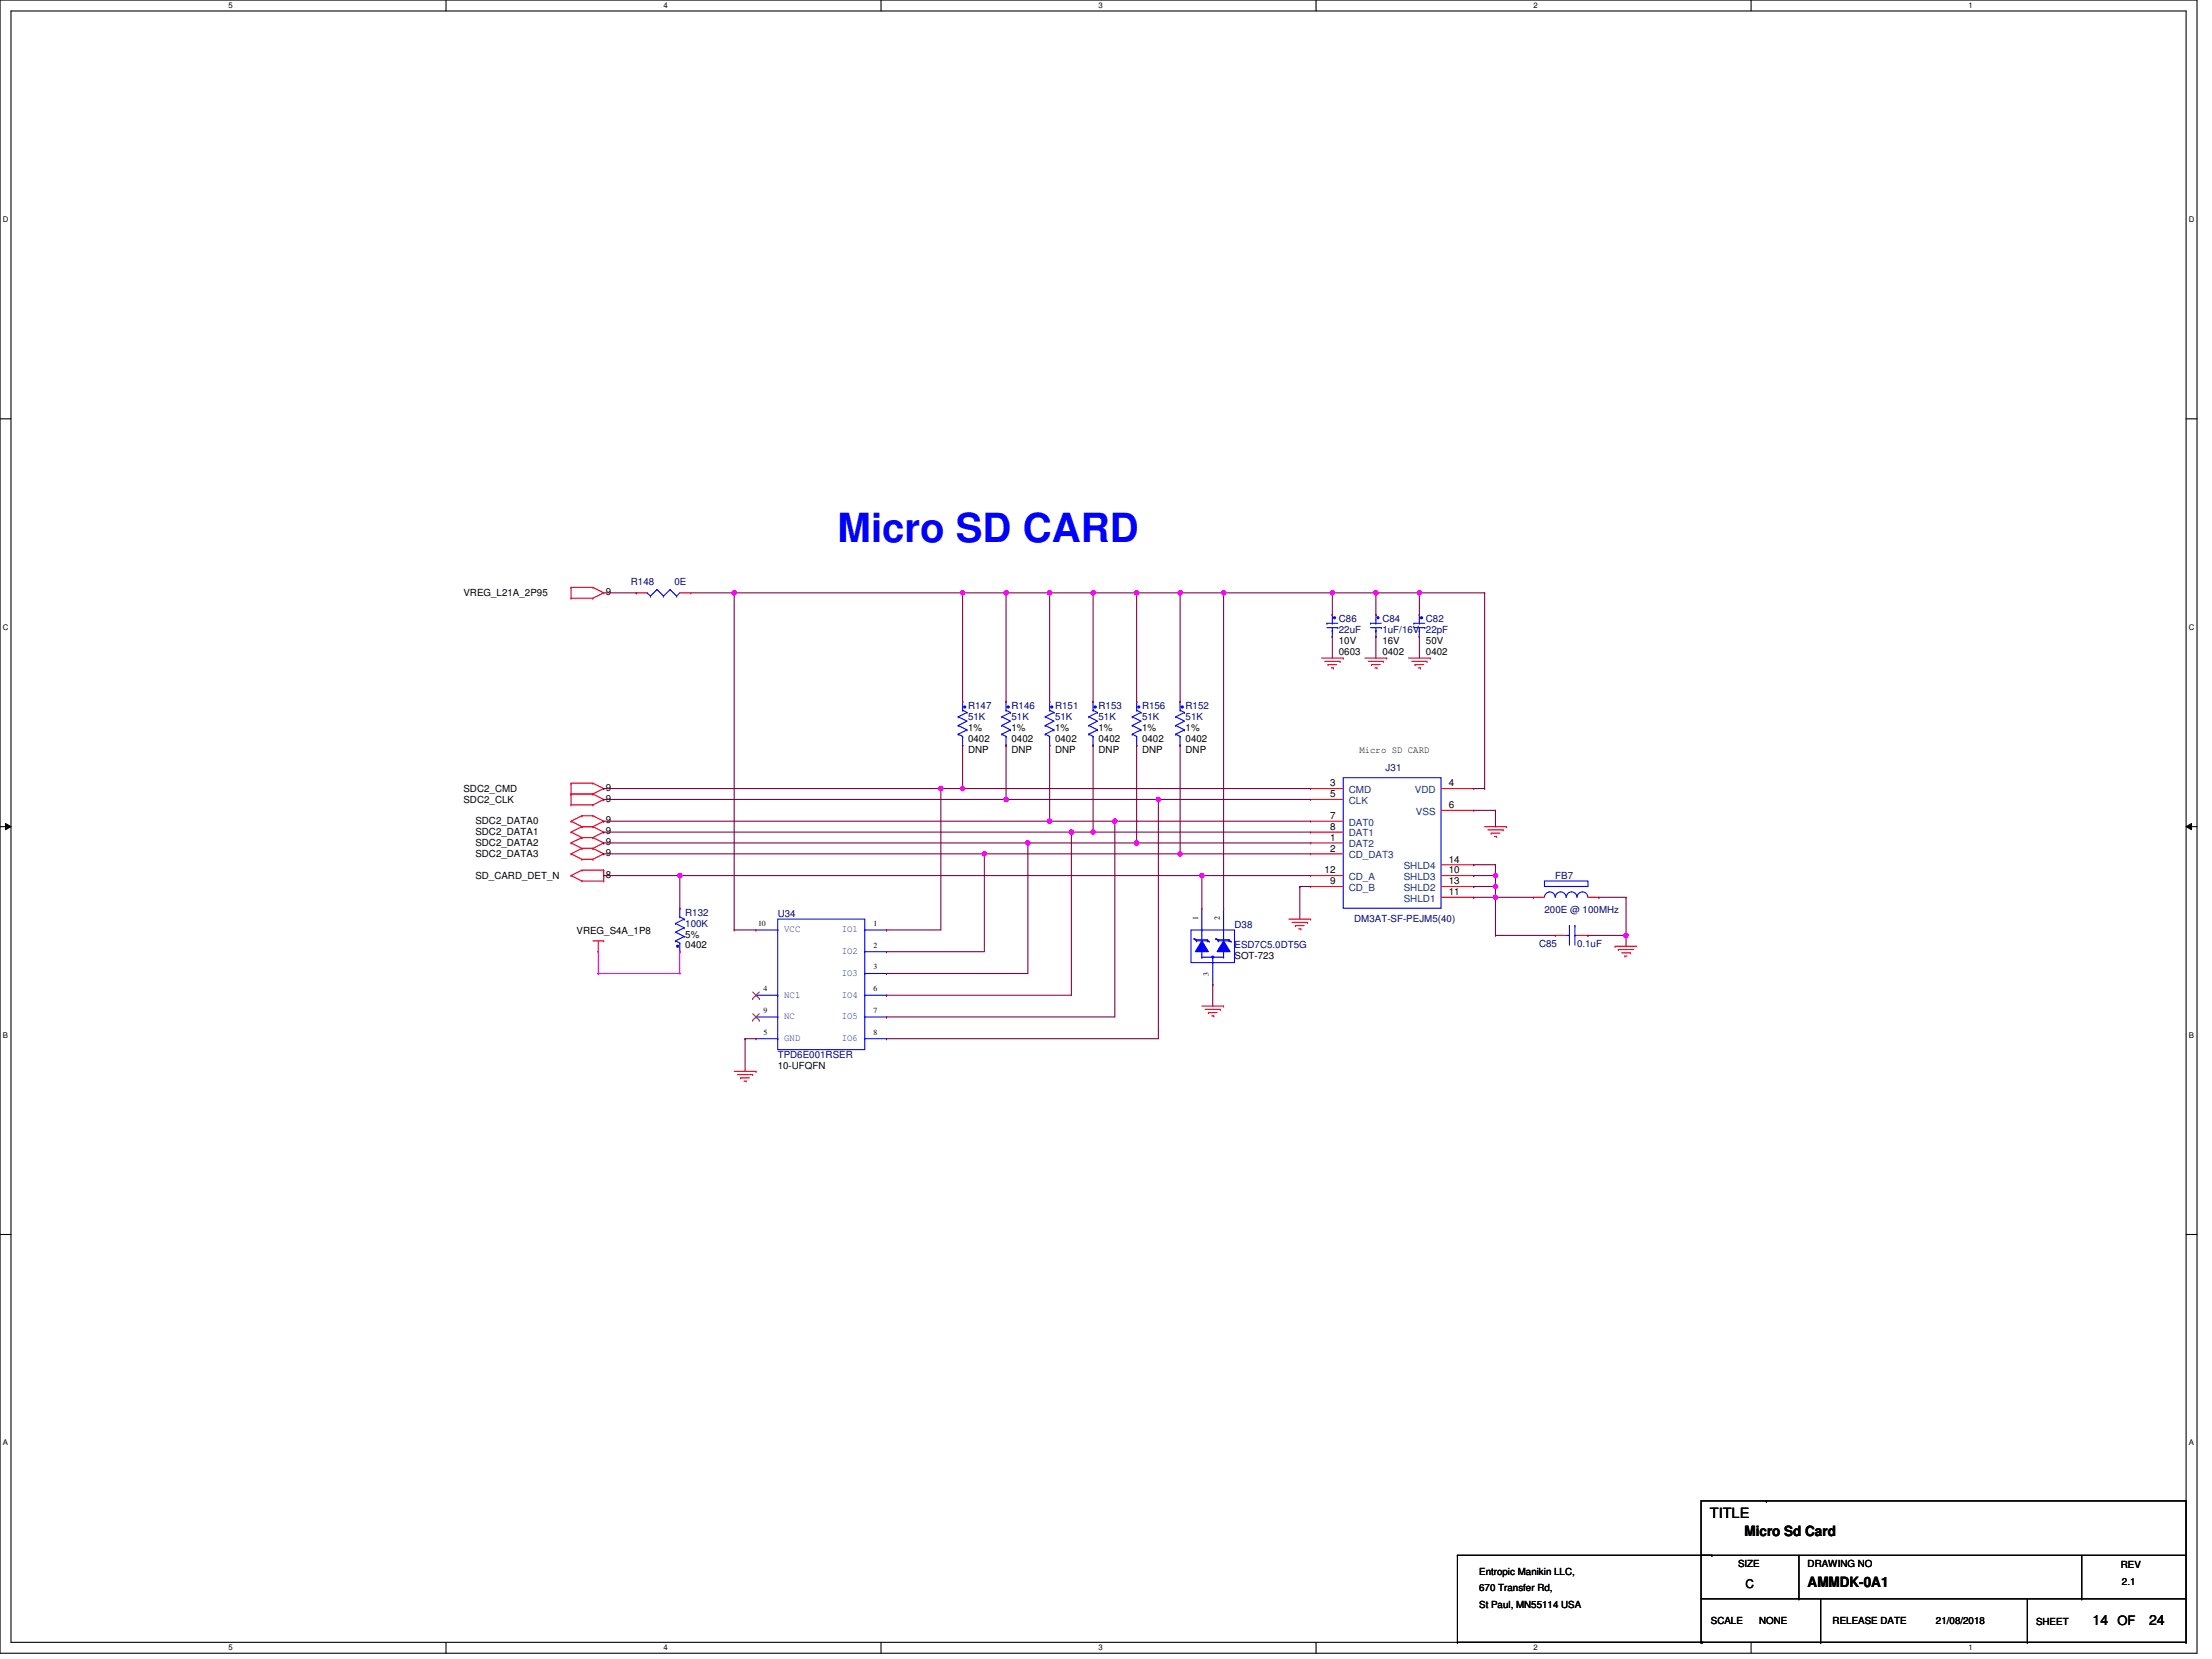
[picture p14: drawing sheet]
<svg xmlns="http://www.w3.org/2000/svg" width="610mm" height="457mm" viewBox="0 0 610 457" stroke-linecap="round" stroke-linejoin="round" font-family="sans-serif">
<defs><g id="words">
<text font-size="11.1" fill="#00f" x="230.8" y="149.4">Micro SD CARD</text>
<g font-size="3.9">
<text x="471.2" y="418.3">TITLE</text>
<text x="480.8" y="423.2">Micro Sd Card</text>
<text x="498.2" y="437.3">AMMDK-0A1</text>
<text x="576.7" y="447.7">14</text>
<text x="592.3" y="447.7">24</text>
</g>
<text font-size="3.6" x="583.6" y="447.7">OF</text>
<text font-size="3.3" x="481.1" y="437.6">C</text>
<g font-size="2.7" fill="#000080">
<text x="173.9" y="161.3">R148</text>
<text x="185.9" y="161.3">0E</text>
<text x="369" y="171.5">C86</text>
<text x="381" y="171.5">C84</text>
<text x="393" y="171.5">C82</text>
<text x="369" y="174.5">22uF</text>
<text x="381" y="174.5">1uF/16V 22pF</text>
<text x="266.8" y="195.4">R147</text>
<text x="278.8" y="195.4">R146</text>
<text x="290.8" y="195.4">R151</text>
<text x="302.7" y="195.4">R153</text>
<text x="314.7" y="195.4">R156</text>
<text x="326.7" y="195.4">R152</text>
<text x="266.8" y="198.4">51K</text>
<text x="278.8" y="198.4">51K</text>
<text x="290.8" y="198.4">51K</text>
<text x="302.7" y="198.4">51K</text>
<text x="314.7" y="198.4">51K</text>
<text x="326.7" y="198.4">51K</text>
<text x="381.9" y="212.5">J31</text>
<text x="428.6" y="242.2">FB7</text>
<text x="425.6" y="251.5">200E @ 100MHz</text>
<text x="188.8" y="252.4">R132</text>
<text x="188.8" y="255.4">100K</text>
<text x="214.3" y="252.7">U34</text>
<text x="340.2" y="255.7">D38</text>
<text x="373.2" y="254.2">DM3AT-SF-PEJM5(40)</text>
<text x="340.2" y="261.4">ESD7C5.0DT5G</text>
<text x="424.1" y="261.1">C85</text>
<text x="434.6" y="261.1">0.1uF</text>
<text x="214.3" y="291.7">TPD6E001RSER</text>
</g>
<g font-size="2.7">
<text x="127.7" y="164.3">VREG_L21A_2P95</text>
<text x="167" y="164">9</text>
<text x="369" y="177.5">10V</text>
<text x="381" y="177.5">16V</text>
<text x="393" y="177.5">50V</text>
<text x="369" y="180.4">0603</text>
<text x="381" y="180.4">0402</text>
<text x="393" y="180.4">0402</text>
<text x="266.8" y="201.4">1%</text>
<text x="278.8" y="201.4">1%</text>
<text x="290.8" y="201.4">1%</text>
<text x="302.7" y="201.4">1%</text>
<text x="314.7" y="201.4">1%</text>
<text x="326.7" y="201.4">1%</text>
<text x="266.8" y="204.4">0402</text>
<text x="266.8" y="207.4">DNP</text>
<text x="278.8" y="204.4">0402</text>
<text x="278.8" y="207.4">DNP</text>
<text x="290.8" y="204.4">0402</text>
<text x="290.8" y="207.4">DNP</text>
<text x="302.7" y="204.4">0402</text>
<text x="302.7" y="207.4">DNP</text>
<text x="314.7" y="204.4">0402</text>
<text x="314.7" y="207.4">DNP</text>
<text x="326.7" y="204.4">0402</text>
<text x="326.7" y="207.4">DNP</text>
<text x="374.7" y="207.5">Micro SD CARD</text>
<text x="127.7" y="218.2">SDC2_CMD</text>
<text x="127.7" y="221.2">SDC2_CLK</text>
<text x="167" y="217.9">9</text>
<text x="167" y="220.9">9</text>
<text x="366.6" y="216.7">3</text>
<text x="366.6" y="219.7">5</text>
<text x="399.2" y="216.7">4</text>
<text x="131" y="227.2">SDC2_DATA0</text>
<text x="167" y="226.9">9</text>
<text x="366.6" y="225.7">7</text>
<text x="399.2" y="222.7">6</text>
<text x="131" y="233.2">SDC2_DATA2</text>
<text x="131" y="230.2">SDC2_DATA1</text>
<text x="167" y="232.9">9</text>
<text x="167" y="229.9">9</text>
<text x="366.6" y="228.7">8</text>
<text x="366.6" y="231.7">1</text>
<text x="131" y="236.2">SDC2_DATA3</text>
<text x="167" y="235.9">9</text>
<text x="366.6" y="234.7">2</text>
<text x="399.2" y="237.7">14</text>
<text x="131" y="242.2">SD_CARD_DET_N</text>
<text x="167" y="241.9">8</text>
<text x="365" y="240.7">12</text>
<text x="366.6" y="243.7">9</text>
<text x="399.2" y="243.7">13</text>
<text x="399.2" y="240.7">10</text>
<text x="399.2" y="246.7">11</text>
<text x="158.9" y="257.5">VREG_S4A_1P8</text>
<text x="188.8" y="258.4">5%</text>
<text x="188.8" y="261.4">0402</text>
<text x="340.2" y="264.4">SOT-723</text>
<text x="214.3" y="294.6">10-UFQFN</text>
<text x="479" y="431.9">SIZE</text>
<text x="498.2" y="431.9">DRAWING NO</text>
<text x="407.6" y="434">Entropic Manikin LLC,</text>
<text x="584.5" y="432.2">REV</text>
<text x="584.8" y="436.7">2.1</text>
<text x="407.6" y="438.5">670 Transfer Rd,</text>
<text x="407.6" y="443">St Paul, MN55114 USA</text>
<text x="471.5" y="447.5">SCALE</text>
<text x="484.8" y="447.5">NONE</text>
<text x="505.1" y="447.5">RELEASE DATE</text>
<text x="533.5" y="447.5">21/08/2018</text>
<text x="561.1" y="447.8">SHEET</text>
</g>
<g font-size="2.7" fill="#004080">
<text x="371.7" y="218.5">CMD</text>
<text x="371.7" y="221.5">CLK</text>
<text x="389.9" y="218.5">VDD</text>
<text x="371.7" y="227.5">DAT0</text>
<text x="390.2" y="224.5">VSS</text>
<text x="371.7" y="230.5">DAT1</text>
<text x="371.7" y="233.5">DAT2</text>
<text x="371.7" y="236.5">CD_DAT3</text>
<text x="386.8" y="239.5">SHLD4</text>
<text x="371.7" y="242.5">CD_A</text>
<text x="371.7" y="245.5">CD_B</text>
<text x="386.8" y="245.5">SHLD2</text>
<text x="386.8" y="242.5">SHLD3</text>
<text x="386.8" y="248.5">SHLD1</text>
<text x="216.1" y="256.9">VCC</text>
<text x="232" y="256.9">IO1</text>
<text x="232" y="263">IO2</text>
<text x="232" y="268.9">IO3</text>
<text x="216.1" y="274.9">NC1</text>
<text x="232" y="274.9">IO4</text>
<text x="216.1" y="280.9">NC</text>
<text x="232" y="280.9">IO5</text>
<text x="216.1" y="286.9">GND</text>
<text x="232" y="286.9">IO6</text>
</g>
<g font-size="2.2">
<text x="208.9" y="255.2">10</text>
<text x="240.7" y="255.2">1</text>
<text x="330.2" y="253.6" transform="rotate(-90 330.2 253.6)">1</text>
<text x="336.2" y="253.6" transform="rotate(-90 336.2 253.6)">2</text>
<text x="240.7" y="261.2">2</text>
<text x="240.7" y="267.1">3</text>
<text x="333.2" y="268.9" transform="rotate(-90 333.2 268.9)">3</text>
<text x="210.4" y="273.1">4</text>
<text x="240.7" y="273.1">6</text>
<text x="210.4" y="279.1">9</text>
<text x="240.7" y="279.1">7</text>
<text x="210.4" y="285.1">5</text>
<text x="240.7" y="285.1">8</text>
</g>
<g font-size="2.1">
<text x="63" y="2.3">5</text>
<text x="182.9" y="2.3">4</text>
<text x="302.7" y="2.3">3</text>
<text x="422.6" y="2.3">2</text>
<text x="542.5" y="2.3">1</text>
<text x=".8" y="61.2">D</text>
<text x="603.2" y="61.2">D</text>
<text x=".8" y="173.5">C</text>
<text x="603.2" y="173.5">C</text>
<text x=".8" y="285.9">B</text>
<text x="603.2" y="285.9">B</text>
<text x=".8" y="398.3">A</text>
<text x="603.2" y="398.3">A</text>
<text x="63" y="454.8">5</text>
<text x="182.9" y="454.8">4</text>
<text x="302.7" y="454.8">3</text>
<text x="422.6" y="454.8">2</text>
<text x="542.5" y="454.8">1</text>
</g>
</g></defs>
<path d="M0 0h605.5v455.6h-605.5zM3 3h599.5v449.6h-599.5z" fill="none" stroke="#000" stroke-width=".3"/>
<g fill="#fff">
<path d="M63 .3h1.2v2.4h-1.2z"/>
<path d="M63 452.9h1.2v2.4h-1.2z"/>
</g>
<path d="M122.9 0v3M122.9 452.6v3" fill="none" stroke="#000" stroke-width=".3"/>
<g fill="#fff">
<path d="M182.9 .3h1.1v2.4h-1.1z"/>
<path d="M182.9 452.9h1.1v2.4h-1.1z"/>
</g>
<path d="M242.8 0v3M242.8 452.6v3" fill="none" stroke="#000" stroke-width=".3"/>
<g fill="#fff">
<path d="M302.7 .3h1.2v2.4h-1.2z"/>
<path d="M302.7 452.9h1.2v2.4h-1.2z"/>
</g>
<path d="M362.7 0v3M362.7 452.6v3" fill="none" stroke="#000" stroke-width=".3"/>
<g fill="#fff">
<path d="M422.6 .3h1.2v2.4h-1.2z"/>
<path d="M422.6 452.9h1.2v2.4h-1.2z"/>
</g>
<path d="M482.6 0v3M482.6 452.6v3" fill="none" stroke="#000" stroke-width=".3"/>
<g fill="#fff">
<path d="M542.5 .3h1.2v2.4h-1.2z"/>
<path d="M542.5 452.9h1.2v2.4h-1.2z"/>
<path d="M.8 59.2h1.5v2.4h-1.5z"/>
<path d="M603.2 59.2h1.6v2.4h-1.6z"/>
<path d="M.8 171.6h1.5v2.4h-1.5z"/>
<path d="M603.2 171.6h1.6v2.4h-1.6z"/>
</g>
<path d="M0 115.4h3M602.5 115.4h3" fill="none" stroke="#000" stroke-width=".3"/>
<g fill="#fff">
<path d="M.8 284h1.4v2.4h-1.4z"/>
<path d="M603.2 284h1.4v2.4h-1.4z"/>
</g>
<path d="M0 227.8h3M602.5 227.8h3" fill="none" stroke="#000" stroke-width=".3"/>
<path d="M1.5 226.9l1.5 .9-1.5 .9zM602.5 227.8l1.5-.9v1.8z" fill="#000"/>
<path d="M1.5 226.9l1.5 .9-1.5 .9zM602.5 227.8l1.5-.9v1.8z" fill="none" stroke="#000" stroke-width=".28"/>
<g fill="#fff">
<path d="M.7 396.4h1.5v2.4h-1.5z"/>
<path d="M603.2 396.4h1.4v2.4h-1.4z"/>
</g>
<g fill="none" stroke="#000" stroke-width=".3">
<path d="M0 340.2h3M602.5 340.2h3M486.8 413.6h.1M401.7 428.6h.1M401.7 428.6h200.8M401.7 428.6v24M471.8 428.6h.1M495.8 428.6v12M573.7 428.6v12M602.5 428.6h.1M401.7 452.6h.1M401.7 452.6h200.8"/>
<path d="M468.8 452.6h.1M468.8 452.6v-39h133.7v39M468.8 440.6h133.7M469.1 452.6h.1M495.8 440.6h.1M501.8 452.6h.1M501.8 440.6v12M558.7 452.6h.1M558.7 440.6v12M573.7 440.6h.1M602.5 440.6h.1M602.5 452.6h.1"/>
</g>
<g fill="none" stroke="#f00" stroke-width=".3">
<path d="M157.4 164.9h.1M157.4 161.9h.1M157.4 161.9v3M157.4 161.9h6M157.4 164.9h6M163.4 161.9h.1M163.4 164.9h.1M163.4 161.9l3 1.5M166.4 163.4h.1M166.4 163.4l-3 1.5M364.2 181.4h6M365.1 182.3h4.2"/>
<path d="M366 183.2h.1M366 183.2h2.4M366.9 184.1h.6M367.5 184.1h.1M369.3 182.3h.1M370.2 181.4h.1M376.2 181.4h6M377.1 182.3h4.2M378 183.2h.1M378 183.2h2.4M378.9 184.1h.6M379.5 184.1h.1"/>
<path d="M381.3 182.3h.1M382.2 181.4h.1M388.2 181.4h6M389.1 182.3h4.2M390 183.2h.1M390 183.2h2.4M390.9 184.1h.6M391.5 184.1h.1M393.3 182.3h.1M394.2 181.4h.1M157.4 218.8h.1M157.4 215.8h.1"/>
<path d="M157.4 215.8h6M157.4 218.8h6M157.4 215.8v6M163.4 215.8h.1M163.4 218.8h.1M163.4 215.8l3 1.5M163.4 218.8l3 1.5M166.4 217.3h.1M166.4 217.3l-3 1.5M157.4 232.3h.1M157.4 235.3h.1M157.4 221.8h.1"/>
<path d="M157.4 226.3h.1M157.4 229.3h.1M157.4 232.3l3 1.5M157.4 235.3l3 1.5M157.4 221.8h6M157.4 226.3l3 1.5M157.4 229.3l3 1.5M160.4 230.8h.1M160.4 233.8h.1M160.4 236.8h.1M160.4 224.8h.1M160.4 227.8h.1"/>
<path d="M160.4 239.8h.1M160.4 230.8l-3 1.5M160.4 230.8h3M160.4 233.8h3M160.4 233.8l-3 1.5M160.4 236.8h3M160.4 224.8l-3 1.5M160.4 224.8h3M160.4 227.8h3M160.4 227.8l-3 1.5M160.4 239.8l-3 1.5M160.4 239.8h6"/>
<path d="M163.4 230.8h.1M163.4 233.8h.1M163.4 236.8h.1M163.4 221.8h.1M163.4 224.8h.1M163.4 227.8h.1M163.4 230.8l3 1.5M163.4 233.8l3 1.5M163.4 224.8l3 1.5M163.4 227.8l3 1.5M166.4 232.3h.1M166.4 235.3h.1"/>
<path d="M166.4 220.3h.1M166.4 226.3h.1M166.4 229.3h.1M166.4 239.8h.1M166.4 232.3l-3 1.5M166.4 235.3l-3 1.5M166.4 220.3l-3 1.5M166.4 226.3l-3 1.5M166.4 229.3l-3 1.5M166.4 239.8v3M409.1 227.8h6M410 228.7h4.3"/>
<path d="M410.9 229.6h.1M410.9 229.6h2.4M411.8 230.5h.7M412.5 230.5h.1M414.3 228.7h.1M415.1 227.8h.1M157.4 241.3h.1M157.4 241.3l3 1.5M160.4 242.8h.1M160.4 242.8h6M163.4 259.3h3M164.9 259.3v3"/>
<path d="M166.4 242.8h.1M166.4 259.3h.1M355.2 253.3h6M356.1 254.2h4.2M357 255.1h.1M357 255.1h2.4M357.9 256h.6M358.5 256h.1M360.3 254.2h.1M361.2 253.3h.1M164.9 262.3h.1M331.2 277.3h6"/>
<path d="M332.1 278.2h4.2M333 279.1h.1M333 279.1h2.4M333.9 280h.6M334.5 280h.1M336.3 278.2h.1M337.2 277.3h.1M445.1 260.8h.1M445.1 260.8h6M446 261.7h.1M446 261.7h4.2M446.9 262.6h2.4"/>
<path d="M447.8 263.5h.1M447.8 263.5h.6M449.3 262.6h.1M202.3 295.3h6M203.2 296.1h4.2M204.1 297.1h.1M204.1 297.1h2.4M205 297.9h.6M205.6 297.9h.1M207.4 296.1h.1M208.3 295.3h.1"/>
</g>
<g fill="none" stroke="#00f" stroke-width=".3">
<path d="M264.1 199.9h.1M264.1 197.5h.1M264.1 199.9l2.4 1.2M264.1 197.5l2.4 1.2-2.4 1.2M265.3 193.4h.1M265.3 195.7h.1M265.3 193.4v2.3M265.3 195.7l1.2 .6M266.5 196.3h.1M266.5 196.3l-2.4 1.2M264.1 202.3h.1M264.1 202.3l1.2 .6"/>
<path d="M265.3 205.3h.1M265.3 202.9h.1M265.3 202.9v2.4M266.5 201.1h.1M266.5 201.1l-2.4 1.2"/>
</g>
<circle cx="265.9" cy="194.8" r=".29" fill="#00f"/>
<g fill="none" stroke="#00f" stroke-width=".3">
<path d="M178.4 163.4h.1M178.4 163.4l.9 .9M179.3 164.3h.1M181.1 162.5h.1M181.1 162.5l1.8 1.8M181.1 162.5l-1.8 1.8M182.9 164.3h.1M184.7 162.5h.1M184.7 162.5l1.8 1.8M184.7 162.5l-1.8 1.8M186.5 164.3h.1M187.3 163.4l-.8 .9"/>
<path d="M377.7 171.8h.1M377.7 171.8h3M377.7 173h3M379.2 169.4h.1M379.2 175.4h.1M379.2 173.9h.1M379.2 171.8h.1M379.2 169.4v2.4M379.2 173v2.4M380.7 173h.1"/>
<circle cx="265.9" cy="194.8" r=".29"/>
</g>
<path d="M175.4 163.4h.1M175.4 163.4h3M187.3 163.4h3.1M190.4 163.4h.1M265.3 193.4h.1M265.3 205.3h.1" fill="none" stroke="#f00" stroke-width=".3"/>
<circle cx="379.8" cy="170.3" r=".29" fill="#00f"/>
<g fill="none" stroke="#00f" stroke-width=".3">
<path d="M300.1 199.9h.1M300.1 197.5h.1M300.1 199.9l2.3 1.2M300.1 197.5l2.3 1.2-2.3 1.2M301.2 193.4h.1M301.2 195.7h.1M301.2 193.4v2.3M301.2 195.7l1.2 .6M302.4 196.3h.1M302.4 196.3l-2.3 1.2M300.1 202.3h.1M300.1 202.3l1.1 .6"/>
<path d="M301.2 205.3h.1M301.2 202.9h.1M301.2 202.9v2.4M302.4 201.1h.1M302.4 201.1l-2.3 1.2M425.6 242.8h12v1.5h-12zM425.6 247.3a1.48 1.48 0 0 1 1.5-1.5 1.48 1.48 0 0 1 1.5 1.5 1.5 1.5 0 0 1 1.5-1.5 1.5 1.5 0 0 1 1.5 1.5 1.49 1.49 0 0 1 1.5-1.5 1.49 1.49 0 0 1 1.5 1.5 1.5 1.5 0 0 1 1.5-1.5 1.5 1.5 0 0 1 1.5 1.5M431.6 257.8h.9M432.5 255.1h.1M432.5 257.8h.1M432.5 255.1v5.4M434 257.8h.1"/>
<path d="M434 255.1h.1M434 257.8h.6M434 255.1v5.4"/>
<circle cx="379.8" cy="170.3" r=".29"/>
</g>
<path d="M379.2 169.4h.1M379.2 175.4h.1M422.6 247.3h.1M422.6 247.3h3M428.6 257.8h.1M428.6 257.8h3M434.6 257.8h3M437.6 257.8h.1M437.6 247.3h3M440.6 247.3h.1" fill="none" stroke="#f00" stroke-width=".3"/>
<circle cx="301.8" cy="194.8" r=".3" fill="#00f"/>
<g fill="none" stroke="#00f" stroke-width=".3">
<path d="M324 199.9h.1M324 197.5h.1M324 199.9l2.4 1.2M324 197.5l2.4 1.2-2.4 1.2M325.2 193.4h.1M325.2 195.7h.1M325.2 193.4v2.3M325.2 195.7l1.2 .6M326.4 196.3h.1M326.4 196.3l-2.4 1.2M324 202.3h.1M324 202.3l1.2 .6"/>
<path d="M325.2 205.3h.1M325.2 202.9h.1M325.2 202.9v2.4M326.4 201.1h.1M326.4 201.1l-2.4 1.2"/>
<circle cx="301.8" cy="194.8" r=".3"/>
</g>
<path d="M301.2 193.4h.1M301.2 205.3h.1" fill="none" stroke="#f00" stroke-width=".3"/>
<circle cx="325.8" cy="194.8" r=".29" fill="#00f"/>
<g fill="none" stroke="#00f" stroke-width=".3">
<path d="M208.3 256.3h6M214.3 253.3h24v36h-24zM214.3 256.3h.1M238.3 256.3h.1M238.3 256.3h6M328.2 256.3h12v9h-12zM329.1 258.7h.1M329.1 258.7l.6 .6M329.1 258.7l.6 .3M329.7 259h.1M329.7 259.3h.1M329.7 259h3"/>
<path d="M329.7 259.3h3M331.2 256.3h.1M331.2 259.3h.1M331.2 250.3v9M332.7 259.3h.1M332.7 259h.1M332.7 259l.6 .6-.6-.3M335.1 258.7h.1M335.1 258.7l.6 .6M335.1 258.7l.6 .3M335.7 259h.1M335.7 259.3h.1"/>
<path d="M335.7 259h3M335.7 259.3h3M337.2 256.3h.1M337.2 259.3h.1M337.2 250.3v9M338.7 259.3h.1M338.7 259h.1M338.7 259l.6 .6-.6-.3M208.3 274.3h6M214.3 274.3h.1M238.3 262.3h.1M238.3 268.3h.1"/>
<path d="M238.3 274.3h.1M238.3 262.3h6M238.3 268.3h6M238.3 274.3h6M331.2 263.8h.1M331.2 262.3v1.5M331.2 263.8h6M334.2 265.3h.1M334.2 263.8h.1M334.2 263.8v7.5M337.2 263.8h.1M337.2 262.3v1.5"/>
<path d="M208.3 280.3h6M208.3 286.3h6M214.3 280.3h.1M214.3 286.3h.1M238.3 280.3h.1M238.3 286.3h.1M238.3 280.3h6M238.3 286.3h6"/>
<circle cx="325.8" cy="194.8" r=".29"/>
</g>
<path d="M325.2 193.4h.1M325.2 205.3h.1M208.3 256.3h.1M244.3 256.3h.1M208.3 274.3h.1M244.3 262.3h.1M244.3 268.3h.1M244.3 274.3h.1M208.3 280.3h.1M208.3 286.3h.1M244.3 280.3h.1M244.3 286.3h.1" fill="none" stroke="#f00" stroke-width=".3"/>
<path d="M207.4 275.2h.1M207.5 279.4l1.8 1.8M207.5 273.4l1.8 1.8M209.2 279.4l-1.8 1.8M209.2 273.4l-1.8 1.8M209.3 275.2h.1M207.4 281.2h.1M209.3 281.2h.1" fill="none" stroke="#804000" stroke-width=".28"/>
<circle cx="334.2" cy="263.8" r=".29" fill="#00f"/>
<circle cx="334.2" cy="263.8" r=".29" fill="none" stroke="#00f" stroke-width=".3"/>
<path d="M331.2 259.3l1.8 3h-3.6z" fill-rule="evenodd" fill="#00f"/>
<path d="M331.2 259.3l1.8 3h-3.6z" fill="none" stroke="#00f" stroke-width=".3"/>
<path d="M337.2 259.3l1.8 3h-3.6z" fill-rule="evenodd" fill="#00f"/>
<path d="M365.7 171.8h.1M365.7 171.8h3M365.7 173h3M367.2 169.4h.1M367.2 175.4h.1M367.2 173.9h.1M367.2 171.8h.1M367.2 169.4v2.4M367.2 173v2.4M368.7 173h.1M337.2 259.3l1.8 3h-3.6z" fill="none" stroke="#00f" stroke-width=".3"/>
<path d="M331.2 250.3h.1M337.2 250.3h.1M334.2 271.3h.1" fill="none" stroke="#f00" stroke-width=".3"/>
<circle cx="367.8" cy="170.3" r=".29" fill="#00f"/>
<g fill="none" stroke="#00f" stroke-width=".3">
<path d="M312 199.9h.1M312 197.5h.1M312 199.9l2.4 1.2M312 197.5l2.4 1.2-2.4 1.2M313.2 193.4h.1M313.2 195.7h.1M313.2 193.4v2.3M313.2 195.7l1.2 .6M314.4 196.3h.1M314.4 196.3l-2.4 1.2M312 202.3h.1M312 202.3l1.2 .6"/>
<path d="M313.2 205.3h.1M313.2 202.9h.1M313.2 202.9v2.4M314.4 201.1h.1M314.4 201.1l-2.4 1.2M370.2 214.3h26.9v36h-26.9z"/>
<circle cx="367.8" cy="170.3" r=".29"/>
</g>
<g fill="none" stroke="#f00" stroke-width=".3">
<path d="M367.2 169.4h.1M367.2 175.4h.1M361.2 217.3h.1M361.2 217.3h9M397.1 217.3h9M406.1 217.3h.1M361.2 226.3h.1M361.2 229.3h.1M361.2 232.3h.1M361.2 220.3h.1M361.2 235.3h.1M361.2 226.3h9"/>
<path d="M361.2 229.3h9M361.2 232.3h9M361.2 220.3h9M361.2 235.3h9M397.1 223.3h9M397.1 238.3h9M406.1 223.3h.1M406.1 238.3h.1M361.2 241.3h.1M361.2 244.3h.1M361.2 241.3h9M361.2 244.3h9"/>
<path d="M397.1 241.3h9M397.1 247.3h9M397.1 244.3h9M406.1 247.3h.1M406.1 244.3h.1M406.1 241.3h.1"/>
</g>
<circle cx="313.8" cy="194.8" r=".29" fill="#00f"/>
<g fill="none" stroke="#00f" stroke-width=".3">
<path d="M276.1 199.9h.1M276.1 197.5h.1M276.1 199.9l2.4 1.2M276.1 197.5l2.4 1.2-2.4 1.2M277.3 193.4h.1M277.3 195.7h.1M277.3 193.4v2.3M277.3 195.7l1.2 .6M278.5 196.3h.1M278.5 196.3l-2.4 1.2M276.1 202.3h.1M276.1 202.3l1.2 .6"/>
<path d="M277.3 205.3h.1M277.3 202.9h.1M277.3 202.9v2.4M278.5 201.1h.1M278.5 201.1l-2.4 1.2"/>
<circle cx="313.8" cy="194.8" r=".29"/>
</g>
<path d="M313.2 193.4h.1M313.2 205.3h.1" fill="none" stroke="#f00" stroke-width=".3"/>
<circle cx="277.9" cy="194.8" r=".29" fill="#00f"/>
<g fill="none" stroke="#00f" stroke-width=".3">
<path d="M288.1 199.9h.1M288.1 197.5h.1M288.1 199.9l2.3 1.2M288.1 197.5l2.3 1.2-2.3 1.2M289.3 193.4h.1M289.3 195.7h.1M289.3 193.4v2.3M289.3 195.7l1.1 .6M290.4 196.3h.1M290.4 196.3l-2.3 1.2M288.1 202.3h.1M288.1 202.3l1.2 .6"/>
<path d="M289.3 205.3h.1M289.3 202.9h.1M289.3 202.9v2.4M290.4 201.1h.1M290.4 201.1l-2.3 1.2"/>
<circle cx="277.9" cy="194.8" r=".29"/>
</g>
<path d="M277.3 193.4h.1M277.3 205.3h.1" fill="none" stroke="#f00" stroke-width=".3"/>
<circle cx="289.8" cy="194.8" r=".29" fill="#00f"/>
<g fill="none" stroke="#00f" stroke-width=".3">
<path d="M186.2 254.5h.1M186.2 259.3h.1M186.2 254.5l2.4 1.2M186.2 259.3l1.1 .6M187.3 250.3h.1M187.3 252.7h.1M187.3 259.9h.1M187.3 250.3v2.4M187.3 259.9v2.4M187.3 252.7l1.3 .6M188.6 253.3h.1M188.6 255.7h.1"/>
<path d="M188.6 258.1h.1M188.6 253.3l-2.4 1.2M188.6 255.7l-2.4 1.2 2.4 1.2M188.6 258.1l-2.4 1.2M187.3 262.3h.1"/>
<circle cx="289.8" cy="194.8" r=".29"/>
</g>
<path d="M289.3 193.4h.1M289.3 205.3h.1" fill="none" stroke="#f00" stroke-width=".3"/>
<circle cx="186.7" cy="260.8" r=".29" fill="#00f"/>
<g fill="none" stroke="#00f" stroke-width=".3">
<path d="M389.7 171.8h.1M389.7 171.8h3M389.7 173h3M391.2 169.4h.1M391.2 175.4h.1M391.2 173.9h.1M391.2 171.8h.1M391.2 169.4v2.4M391.2 173v2.4M392.7 173h.1"/>
<circle cx="186.7" cy="260.8" r=".29"/>
</g>
<path d="M187.3 250.3h.1M187.3 262.3h.1" fill="none" stroke="#f00" stroke-width=".3"/>
<circle cx="391.8" cy="170.3" r=".29" fill="#00f"/>
<circle cx="391.8" cy="170.3" r=".29" fill="none" stroke="#00f" stroke-width=".3"/>
<path d="M391.2 169.4h.1M391.2 175.4h.1" fill="none" stroke="#f00" stroke-width=".3"/>
<g fill="none" stroke="#800040" stroke-width=".3">
<path d="M289.3 163.4h.1M289.3 163.4v30M367.2 175.4h.1M367.2 175.4v6M379.2 175.4h.1M379.2 175.4v6M391.2 175.4h.1M391.2 175.4v6M358.2 244.3h.1M358.2 244.3v9M334.2 271.3h.1M334.2 271.3v6"/>
<path d="M205.3 286.3h.1M205.3 286.3v9"/>
</g>
<circle cx="289.2" cy="163.4" r=".59" fill="#f0f"/>
<circle cx="289.2" cy="163.4" r=".59" fill="none" stroke="#f0f" stroke-width=".3"/>
<path d="M277.3 163.4h.1M277.3 163.4v30" fill="none" stroke="#800040" stroke-width=".3"/>
<circle cx="277.3" cy="163.4" r=".59" fill="#f0f"/>
<circle cx="277.3" cy="163.4" r=".59" fill="none" stroke="#f0f" stroke-width=".3"/>
<path d="M265.3 163.4h.1M265.3 163.4v30" fill="none" stroke="#800040" stroke-width=".3"/>
<circle cx="265.3" cy="163.4" r=".59" fill="#f0f"/>
<circle cx="265.3" cy="163.4" r=".59" fill="none" stroke="#f0f" stroke-width=".3"/>
<path d="M313.2 163.4h.1M313.2 163.4v30M337.2 163.4h.1M337.2 163.4v86.9M331.2 241.3h.1M331.2 241.3v9" fill="none" stroke="#800040" stroke-width=".3"/>
<circle cx="337.2" cy="163.4" r=".59" fill="#f0f"/>
<circle cx="337.2" cy="163.4" r=".59" fill="none" stroke="#f0f" stroke-width=".3"/>
<path d="M301.2 163.4h.1M301.2 163.4h36M313.2 163.4h.1M325.2 163.4h.1" fill="none" stroke="#800040" stroke-width=".3"/>
<circle cx="313.2" cy="163.4" r=".59" fill="#f0f"/>
<circle cx="313.2" cy="163.4" r=".59" fill="none" stroke="#f0f" stroke-width=".3"/>
<circle cx="301.2" cy="163.4" r=".59" fill="#f0f"/>
<g fill="none" stroke="#f0f" stroke-width=".3">
<path d="M187.3 262.3h.1M187.3 262.3v6"/>
<circle cx="301.2" cy="163.4" r=".59"/>
</g>
<path d="M166.4 163.4h9M175.4 163.4h.1M202.3 163.4h.1M202.3 163.4h98.9M265.3 163.4h.1M277.3 163.4h.1M289.3 163.4h.1M187.3 241.3h.1M187.3 241.3v9" fill="none" stroke="#800040" stroke-width=".3"/>
<path d="M187.3 268.2l.1 .2z" fill-rule="evenodd" fill="#f0f"/>
<path d="M187.3 268.2l.1 .2z" fill="none" stroke="#f0f" stroke-width=".3"/>
<path d="M187.3 262.2l.1 .1z" fill-rule="evenodd" fill="#f0f"/>
<path d="M164.9 268.3h.1M164.9 268.3h22.4M187.3 262.2l.1 .1z" fill="none" stroke="#f0f" stroke-width=".3"/>
<path d="M187.3 268.2l.1 .2z" fill-rule="evenodd" fill="#f0f"/>
<path d="M187.3 268.2l.1 .2z" fill="none" stroke="#f0f" stroke-width=".3"/>
<path d="M164.8 268.2l.1 .2z" fill-rule="evenodd" fill="#f0f"/>
<path d="M164.8 268.2l.1 .2z" fill="none" stroke="#f0f" stroke-width=".3"/>
<path d="M259.3 217.3h.1M259.3 217.3v39h-15M313.2 205.3h.1M313.2 205.3v27M244.3 256.3h.1" fill="none" stroke="#800040" stroke-width=".3"/>
<circle cx="259.3" cy="217.3" r=".59" fill="#f0f"/>
<circle cx="259.3" cy="217.3" r=".59" fill="none" stroke="#f0f" stroke-width=".3"/>
<path d="M325.2 205.3h.1M325.2 205.3v30" fill="none" stroke="#800040" stroke-width=".3"/>
<circle cx="325.2" cy="235.3" r=".58" fill="#f0f"/>
<circle cx="325.2" cy="235.3" r=".58" fill="none" stroke="#f0f" stroke-width=".3"/>
<g fill="none" stroke="#800040" stroke-width=".3">
<path d="M265.3 205.3h.1M265.3 205.3v12M277.3 205.3h.1M277.3 205.3v15M271.3 235.3h.1M271.3 235.3v27h-27M283.3 232.3h.1M283.3 232.3v36h-39M319.2 220.3h.1M319.2 220.3v66h-74.9M244.3 262.3h.1M244.3 268.3h.1"/>
<path d="M244.3 286.3h.1"/>
</g>
<circle cx="319.2" cy="220.3" r=".59" fill="#f0f"/>
<circle cx="319.2" cy="220.3" r=".59" fill="none" stroke="#f0f" stroke-width=".3"/>
<path d="M289.3 205.3h.1M289.3 205.3v21M301.2 205.3h.1M301.2 205.3v24M295.3 229.3h.1M295.3 229.3v45h-51M307.2 226.3h.1M307.2 226.3v54h-62.9M244.3 274.3h.1M244.3 280.3h.1" fill="none" stroke="#800040" stroke-width=".3"/>
<circle cx="295.2" cy="229.3" r=".59" fill="#f0f"/>
<circle cx="295.2" cy="229.3" r=".59" fill="none" stroke="#f0f" stroke-width=".3"/>
<g fill="none" stroke="#800040" stroke-width=".3">
<path d="M379.2 163.4h.1M379.2 163.4v6M406.1 238.3h.1M406.1 238.3h6M412.1 238.3h.1M412.1 238.3v3h-6M358.2 244.3h.1M358.2 244.3h3M406.1 241.3h.1M406.1 244.3h.1M406.1 247.3h.1M406.1 244.3h6"/>
<path d="M406.1 247.3h6M205.3 286.3h.1M205.3 286.3h3"/>
</g>
<circle cx="412.1" cy="241.3" r=".59" fill="#f0f"/>
<circle cx="412.1" cy="241.3" r=".59" fill="none" stroke="#f0f" stroke-width=".3"/>
<path d="M412.1 241.3h.1M412.1 244.3h.1M412.1 241.3v6" fill="none" stroke="#800040" stroke-width=".3"/>
<circle cx="412.1" cy="244.3" r=".59" fill="#f0f"/>
<circle cx="412.1" cy="244.3" r=".59" fill="none" stroke="#f0f" stroke-width=".3"/>
<path d="M337.2 163.4h.1M337.2 163.4h30" fill="none" stroke="#800040" stroke-width=".3"/>
<circle cx="367.2" cy="163.4" r=".59" fill="#f0f"/>
<circle cx="367.2" cy="163.4" r=".59" fill="none" stroke="#f0f" stroke-width=".3"/>
<path d="M391.2 163.4h.1M391.2 163.4h17.9M409.1 163.4h.1M409.1 163.4v53.9M166.4 241.3h.1M166.4 241.3h164.8M187.3 241.3h.1" fill="none" stroke="#800040" stroke-width=".3"/>
<circle cx="331.2" cy="241.3" r=".59" fill="#f0f"/>
<circle cx="331.2" cy="241.3" r=".59" fill="none" stroke="#f0f" stroke-width=".3"/>
<circle cx="187.3" cy="241.3" r=".59" fill="#f0f"/>
<circle cx="187.3" cy="241.3" r=".59" fill="none" stroke="#f0f" stroke-width=".3"/>
<path d="M166.4 229.3h.1M166.4 229.3h194.8M295.3 229.3h.1M301.2 229.3h.1M331.2 241.3h.1M331.2 241.3h30" fill="none" stroke="#800040" stroke-width=".3"/>
<circle cx="301.2" cy="229.3" r=".59" fill="#f0f"/>
<circle cx="301.2" cy="229.3" r=".59" fill="none" stroke="#f0f" stroke-width=".3"/>
<path d="M166.4 220.3h.1M166.4 220.3h152.8M277.3 220.3h.1" fill="none" stroke="#800040" stroke-width=".3"/>
<circle cx="277.3" cy="220.3" r=".59" fill="#f0f"/>
<circle cx="277.3" cy="220.3" r=".59" fill="none" stroke="#f0f" stroke-width=".3"/>
<path d="M166.4 226.3h.1M166.4 226.3h140.8M289.3 226.3h.1M319.2 220.3h.1M319.2 220.3h42" fill="none" stroke="#800040" stroke-width=".3"/>
<circle cx="307.2" cy="226.3" r=".59" fill="#f0f"/>
<circle cx="307.2" cy="226.3" r=".59" fill="none" stroke="#f0f" stroke-width=".3"/>
<circle cx="289.2" cy="226.3" r=".59" fill="#f0f"/>
<circle cx="289.2" cy="226.3" r=".59" fill="none" stroke="#f0f" stroke-width=".3"/>
<path d="M166.4 232.3h.1M166.4 232.3h146.8M283.3 232.3h.1M307.2 226.3h.1M307.2 226.3h54" fill="none" stroke="#800040" stroke-width=".3"/>
<circle cx="313.2" cy="232.3" r=".59" fill="#f0f"/>
<circle cx="313.2" cy="232.3" r=".59" fill="none" stroke="#f0f" stroke-width=".3"/>
<circle cx="283.2" cy="232.3" r=".59" fill="#f0f"/>
<circle cx="283.2" cy="232.3" r=".59" fill="none" stroke="#f0f" stroke-width=".3"/>
<path d="M166.4 217.3h.1M166.4 217.3h194.8M259.3 217.3h.1M265.3 217.3h.1M313.2 232.3h.1M313.2 232.3h48" fill="none" stroke="#800040" stroke-width=".3"/>
<circle cx="265.3" cy="217.3" r=".59" fill="#f0f"/>
<circle cx="265.3" cy="217.3" r=".59" fill="none" stroke="#f0f" stroke-width=".3"/>
<path d="M166.4 235.3h.1M166.4 235.3h158.8M271.3 235.3h.1" fill="none" stroke="#800040" stroke-width=".3"/>
<circle cx="271.3" cy="235.3" r=".59" fill="#f0f"/>
<circle cx="271.3" cy="235.3" r=".59" fill="none" stroke="#f0f" stroke-width=".3"/>
<path d="M202.3 163.4h.1M202.3 163.4v92.9M325.2 235.3h.1M325.2 235.3h36" fill="none" stroke="#800040" stroke-width=".3"/>
<circle cx="202.3" cy="163.4" r=".59" fill="#f0f"/>
<circle cx="202.3" cy="163.4" r=".59" fill="none" stroke="#f0f" stroke-width=".3"/>
<path d="M367.2 163.4h.1M367.2 163.4v6M367.2 163.4h24M379.2 163.4h.1M202.3 256.3h.1M202.3 256.3h6" fill="none" stroke="#800040" stroke-width=".3"/>
<circle cx="391.2" cy="163.4" r=".59" fill="#f0f"/>
<circle cx="391.2" cy="163.4" r=".59" fill="none" stroke="#f0f" stroke-width=".3"/>
<circle cx="379.2" cy="163.4" r=".59" fill="#f0f"/>
<circle cx="379.2" cy="163.4" r=".59" fill="none" stroke="#f0f" stroke-width=".3"/>
<path d="M301.2 163.4h.1M301.2 163.4v30M325.2 163.4h.1M325.2 163.4v30M391.2 163.4h.1M391.2 163.4v6" fill="none" stroke="#800040" stroke-width=".3"/>
<circle cx="325.2" cy="163.4" r=".59" fill="#f0f"/>
<circle cx="325.2" cy="163.4" r=".59" fill="none" stroke="#f0f" stroke-width=".3"/>
<path d="M412.1 247.3h.1M412.1 247.3h10.5" fill="none" stroke="#800040" stroke-width=".3"/>
<circle cx="412.1" cy="247.3" r=".59" fill="#f0f"/>
<circle cx="412.1" cy="247.3" r=".59" fill="none" stroke="#f0f" stroke-width=".3"/>
<path d="M412.1 257.8h.1M412.1 257.8h16.5M437.6 257.8h.1M437.6 257.8h10.5M440.6 247.3h.1M440.6 247.3h7.5M448.1 247.3h.1M448.1 257.8h.1M448.1 247.3v13.5" fill="none" stroke="#800040" stroke-width=".3"/>
<circle cx="448.1" cy="257.8" r=".59" fill="#f0f"/>
<g fill="none" stroke="#f0f" stroke-width=".3">
<path d="M164.9 268.3h.1M164.9 262.3v6"/>
<circle cx="448.1" cy="257.8" r=".59"/>
</g>
<path d="M190.4 163.4h11.9M202.3 163.4h.1M406.1 217.3h3M409.1 217.3h.1M406.1 223.3h6M412.1 223.3h.1M412.1 223.3v4.5M412.1 247.3h.1M412.1 247.3v10.5" fill="none" stroke="#800040" stroke-width=".3"/>
<path d="M164.8 262.2l.1 .1z" fill-rule="evenodd" fill="#f0f"/>
<path d="M164.8 262.2l.1 .1z" fill="none" stroke="#f0f" stroke-width=".3"/>
<path d="M164.8 268.2l.1 .2z" fill-rule="evenodd" fill="#f0f"/>
<path d="M164.8 268.2l.1 .2z" fill="none" stroke="#f0f" stroke-width=".3"/>
<circle cx="289.2" cy="163.4" r=".59" fill="#f0f"/>
<circle cx="289.2" cy="163.4" r=".59" fill="none" stroke="#f0f" stroke-width=".3"/>
<circle cx="277.3" cy="163.4" r=".59" fill="#f0f"/>
<circle cx="277.3" cy="163.4" r=".59" fill="none" stroke="#f0f" stroke-width=".3"/>
<circle cx="265.3" cy="163.4" r=".59" fill="#f0f"/>
<circle cx="265.3" cy="163.4" r=".59" fill="none" stroke="#f0f" stroke-width=".3"/>
<circle cx="337.2" cy="163.4" r=".59" fill="#f0f"/>
<circle cx="337.2" cy="163.4" r=".59" fill="none" stroke="#f0f" stroke-width=".3"/>
<circle cx="313.2" cy="163.4" r=".59" fill="#f0f"/>
<circle cx="313.2" cy="163.4" r=".59" fill="none" stroke="#f0f" stroke-width=".3"/>
<circle cx="301.2" cy="163.4" r=".59" fill="#f0f"/>
<circle cx="301.2" cy="163.4" r=".59" fill="none" stroke="#f0f" stroke-width=".3"/>
<circle cx="259.3" cy="217.3" r=".59" fill="#f0f"/>
<circle cx="259.3" cy="217.3" r=".59" fill="none" stroke="#f0f" stroke-width=".3"/>
<circle cx="325.2" cy="235.3" r=".58" fill="#f0f"/>
<circle cx="325.2" cy="235.3" r=".58" fill="none" stroke="#f0f" stroke-width=".3"/>
<circle cx="319.2" cy="220.3" r=".59" fill="#f0f"/>
<circle cx="319.2" cy="220.3" r=".59" fill="none" stroke="#f0f" stroke-width=".3"/>
<circle cx="295.2" cy="229.3" r=".59" fill="#f0f"/>
<circle cx="295.2" cy="229.3" r=".59" fill="none" stroke="#f0f" stroke-width=".3"/>
<circle cx="412.1" cy="241.3" r=".59" fill="#f0f"/>
<circle cx="412.1" cy="241.3" r=".59" fill="none" stroke="#f0f" stroke-width=".3"/>
<circle cx="412.1" cy="244.3" r=".59" fill="#f0f"/>
<circle cx="412.1" cy="244.3" r=".59" fill="none" stroke="#f0f" stroke-width=".3"/>
<circle cx="367.2" cy="163.4" r=".59" fill="#f0f"/>
<circle cx="367.2" cy="163.4" r=".59" fill="none" stroke="#f0f" stroke-width=".3"/>
<circle cx="331.2" cy="241.3" r=".59" fill="#f0f"/>
<circle cx="331.2" cy="241.3" r=".59" fill="none" stroke="#f0f" stroke-width=".3"/>
<circle cx="187.3" cy="241.3" r=".59" fill="#f0f"/>
<circle cx="187.3" cy="241.3" r=".59" fill="none" stroke="#f0f" stroke-width=".3"/>
<circle cx="301.2" cy="229.3" r=".59" fill="#f0f"/>
<circle cx="301.2" cy="229.3" r=".59" fill="none" stroke="#f0f" stroke-width=".3"/>
<circle cx="277.3" cy="220.3" r=".59" fill="#f0f"/>
<circle cx="277.3" cy="220.3" r=".59" fill="none" stroke="#f0f" stroke-width=".3"/>
<circle cx="307.2" cy="226.3" r=".59" fill="#f0f"/>
<circle cx="307.2" cy="226.3" r=".59" fill="none" stroke="#f0f" stroke-width=".3"/>
<circle cx="289.2" cy="226.3" r=".59" fill="#f0f"/>
<circle cx="289.2" cy="226.3" r=".59" fill="none" stroke="#f0f" stroke-width=".3"/>
<circle cx="313.2" cy="232.3" r=".59" fill="#f0f"/>
<circle cx="313.2" cy="232.3" r=".59" fill="none" stroke="#f0f" stroke-width=".3"/>
<circle cx="283.2" cy="232.3" r=".59" fill="#f0f"/>
<circle cx="283.2" cy="232.3" r=".59" fill="none" stroke="#f0f" stroke-width=".3"/>
<circle cx="265.3" cy="217.3" r=".59" fill="#f0f"/>
<circle cx="265.3" cy="217.3" r=".59" fill="none" stroke="#f0f" stroke-width=".3"/>
<circle cx="271.3" cy="235.3" r=".59" fill="#f0f"/>
<circle cx="271.3" cy="235.3" r=".59" fill="none" stroke="#f0f" stroke-width=".3"/>
<circle cx="202.3" cy="163.4" r=".59" fill="#f0f"/>
<circle cx="202.3" cy="163.4" r=".59" fill="none" stroke="#f0f" stroke-width=".3"/>
<circle cx="391.2" cy="163.4" r=".59" fill="#f0f"/>
<circle cx="391.2" cy="163.4" r=".59" fill="none" stroke="#f0f" stroke-width=".3"/>
<circle cx="379.2" cy="163.4" r=".59" fill="#f0f"/>
<circle cx="379.2" cy="163.4" r=".59" fill="none" stroke="#f0f" stroke-width=".3"/>
<circle cx="325.2" cy="163.4" r=".59" fill="#f0f"/>
<circle cx="325.2" cy="163.4" r=".59" fill="none" stroke="#f0f" stroke-width=".3"/>
<circle cx="412.1" cy="247.3" r=".59" fill="#f0f"/>
<circle cx="412.1" cy="247.3" r=".59" fill="none" stroke="#f0f" stroke-width=".3"/>
<circle cx="448.1" cy="257.8" r=".59" fill="#f0f"/>
<circle cx="448.1" cy="257.8" r=".59" fill="none" stroke="#f0f" stroke-width=".3"/>
<use href="#words"/>
</svg>
